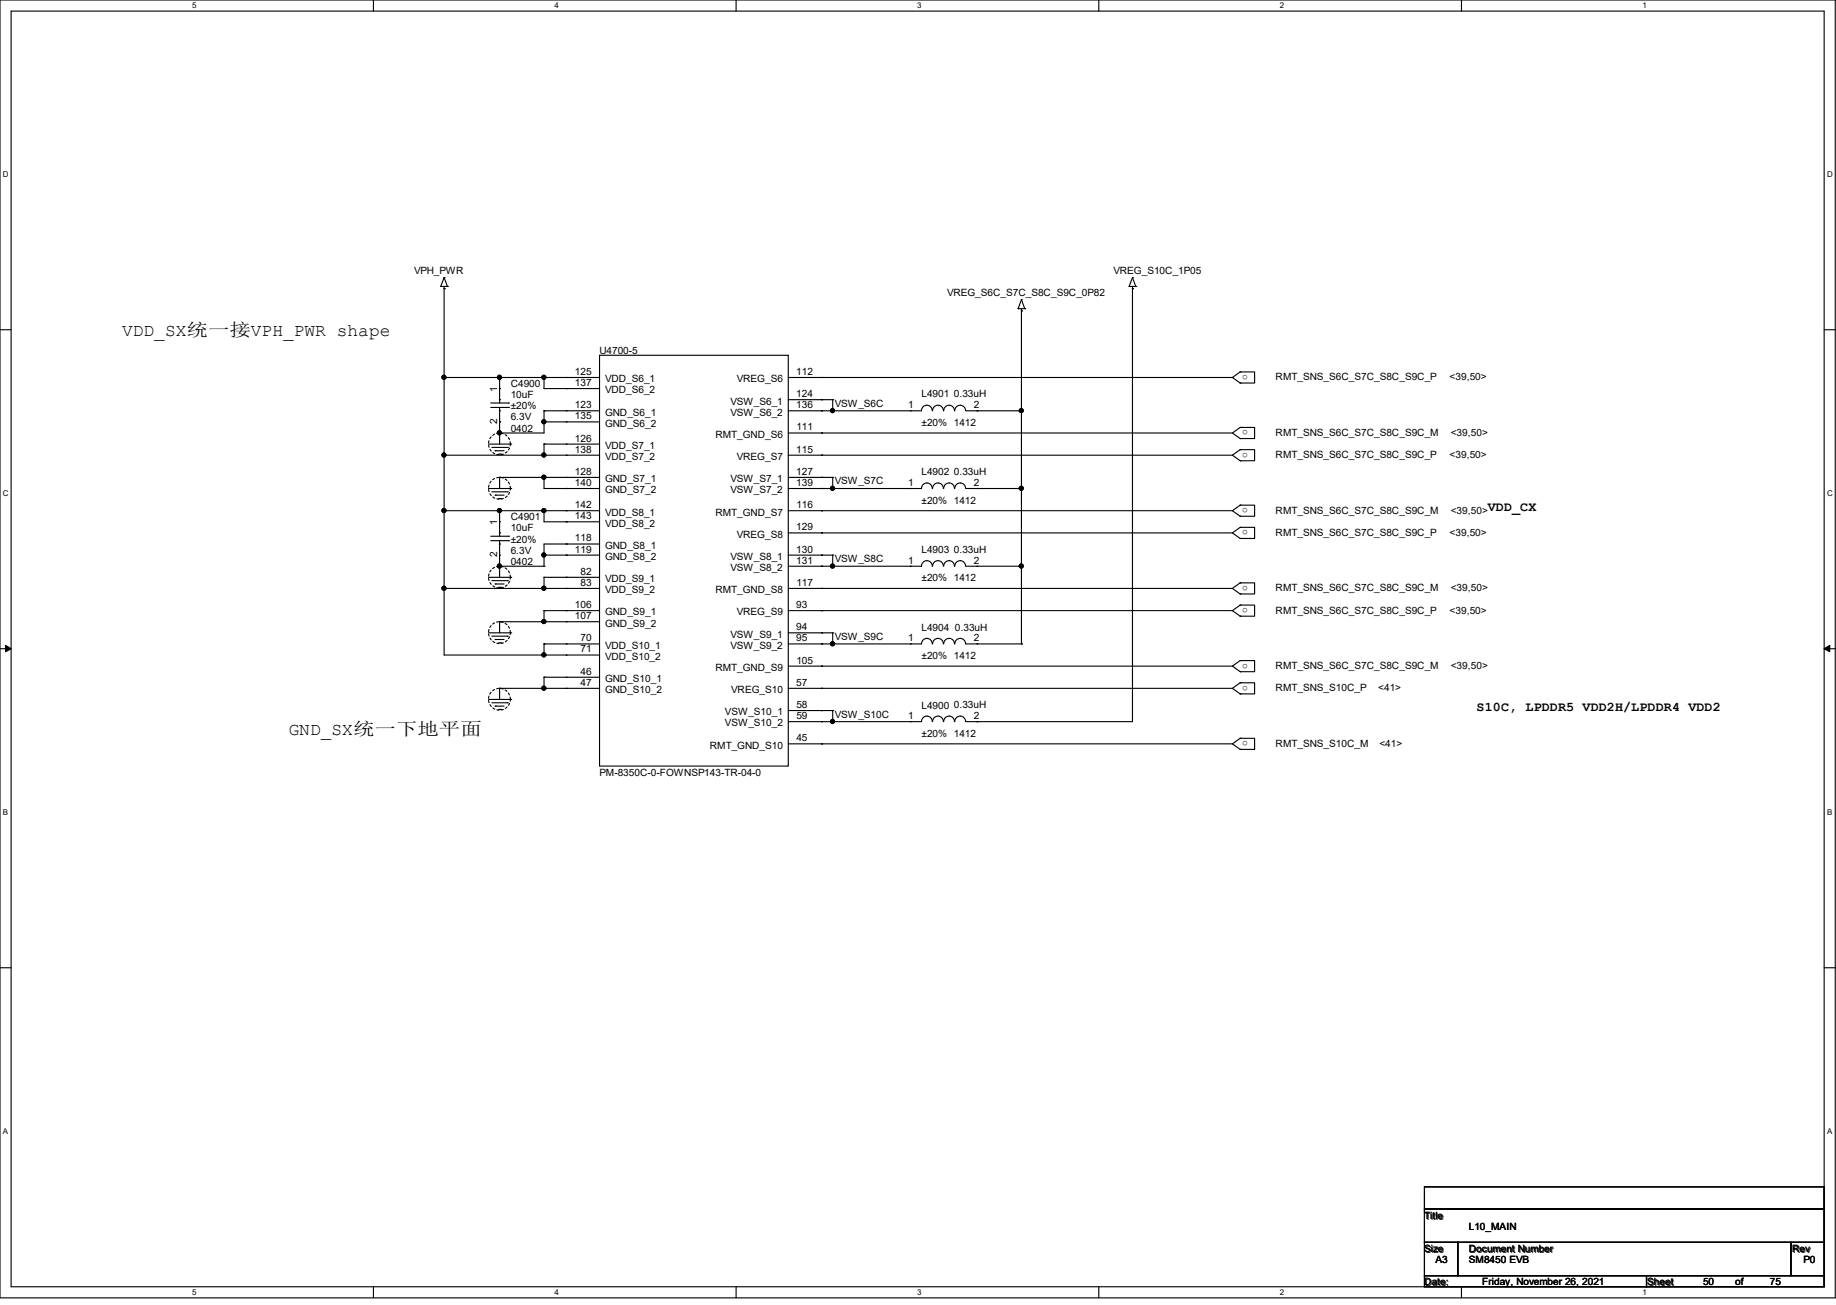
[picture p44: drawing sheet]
<svg xmlns="http://www.w3.org/2000/svg" width="210mm" height="149mm" viewBox="0 0 210 149" stroke-linecap="round" stroke-linejoin="round" font-family="sans-serif">
<defs><g id="words">
<g font-size="2">
<text x="14" y="38.4">VDD_SX统一接VPH_PWR shape</text>
<text x="33" y="84.1">GND_SX统一下地平面</text>
</g>
<g font-size="1.5">
<text x="170.2" y="58.4">VDD_CX</text>
<text x="168.9" y="81.3">S10C, LPDDR5 VDD2H/LPDDR4 VDD2</text>
</g>
<g font-size="1.1">
<text x="47.4" y="31.3">VPH_PWR</text>
<text x="108.3" y="33.9">VREG_S6C_S7C_S8C_S9C_0P82</text>
<text x="127.4" y="31.3">VREG_S10C_1P05</text>
<text x="68.6" y="40.5">U4700-5</text>
<text x="56.9" y="44.8" transform="rotate(-90 56.9 44.8)">1</text>
<text x="58.4" y="44.3">C4900</text>
<text x="58.4" y="45.6">10uF</text>
<text x="58.4" y="46.8">±20%</text>
<text x="65.8" y="42.9">125</text>
<text x="65.8" y="44.2">137</text>
<text x="65.8" y="46.7">123</text>
<text x="65.8" y="48">135</text>
<text x="69.2" y="43.7">VDD_S6_1</text>
<text x="69.2" y="45">VDD_S6_2</text>
<text x="69.2" y="47.5">GND_S6_1</text>
<text x="83.6" y="46.3">VSW_S6_1</text>
<text x="83.6" y="47.5">VSW_S6_2</text>
<text x="84.3" y="43.7">VREG_S6</text>
<text x="91.1" y="42.9">112</text>
<text x="91.1" y="45.4">124</text>
<text x="91.1" y="46.7">136</text>
<text x="95.5" y="46.5">VSW_S6C</text>
<text x="103.9" y="46.7">1</text>
<text x="105.4" y="45.4">L4901 0.33uH</text>
<text x="111.4" y="46.7">2</text>
<text x="142.7" y="42.9" transform="rotate(-180 142.7 42.9)">o</text>
<text x="145.9" y="43.5">RMT_SNS_S6C_S7C_S8C_S9C_P</text>
<text x="165.8" y="43.5">&lt;39,50&gt;</text>
<text x="56.9" y="48.5" transform="rotate(-90 56.9 48.5)">2</text>
<text x="58.4" y="49.4">0402</text>
<text x="58.4" y="48.1">6.3V</text>
<text x="65.8" y="50.5">126</text>
<text x="65.8" y="51.8">138</text>
<text x="69.2" y="48.8">GND_S6_2</text>
<text x="69.2" y="51.4">VDD_S7_1</text>
<text x="69.2" y="52.6">VDD_S7_2</text>
<text x="81.8" y="50.1">RMT_GND_S6</text>
<text x="84.3" y="52.6">VREG_S7</text>
<text x="91.1" y="51.8">115</text>
<text x="91.1" y="49.2">111</text>
<text x="105.4" y="48.7">±20% 1412</text>
<text x="142.7" y="51.8" transform="rotate(-180 142.7 51.8)">o</text>
<text x="142.7" y="49.2" transform="rotate(-180 142.7 49.2)">o</text>
<text x="145.9" y="52.4">RMT_SNS_S6C_S7C_S8C_S9C_P</text>
<text x="145.9" y="49.9">RMT_SNS_S6C_S7C_S8C_S9C_M</text>
<text x="165.8" y="52.4">&lt;39,50&gt;</text>
<text x="166" y="49.9">&lt;39,50&gt;</text>
<text x="58.4" y="59.5">C4901</text>
<text x="65.8" y="54.3">128</text>
<text x="65.8" y="55.6">140</text>
<text x="65.8" y="58.1">142</text>
<text x="65.8" y="59.4">143</text>
<text x="69.2" y="55.2">GND_S7_1</text>
<text x="69.2" y="56.4">GND_S7_2</text>
<text x="69.2" y="59">VDD_S8_1</text>
<text x="81.8" y="59">RMT_GND_S7</text>
<text x="83.6" y="55.2">VSW_S7_1</text>
<text x="83.6" y="56.4">VSW_S7_2</text>
<text x="91.1" y="54.3">127</text>
<text x="91.1" y="55.6">139</text>
<text x="91.1" y="58.1">116</text>
<text x="95.5" y="55.4">VSW_S7C</text>
<text x="103.9" y="55.6">1</text>
<text x="105.4" y="54.3">L4902 0.33uH</text>
<text x="105.4" y="57.6">±20% 1412</text>
<text x="111.4" y="55.6">2</text>
<text x="142.7" y="58.1" transform="rotate(-180 142.7 58.1)">o</text>
<text x="145.9" y="58.8">RMT_SNS_S6C_S7C_S8C_S9C_M</text>
<text x="166" y="58.8">&lt;39,50&gt;</text>
<text x="56.9" y="63.8" transform="rotate(-90 56.9 63.8)">2</text>
<text x="56.9" y="60.1" transform="rotate(-90 56.9 60.1)">1</text>
<text x="58.4" y="60.8">10uF</text>
<text x="58.4" y="64.6">0402</text>
<text x="58.4" y="63.3">6.3V</text>
<text x="58.4" y="62.1">±20%</text>
<text x="65.8" y="61.9">118</text>
<text x="65.8" y="63.2">119</text>
<text x="66.4" y="65.7">82</text>
<text x="69.2" y="60.2">VDD_S8_2</text>
<text x="69.2" y="62.8">GND_S8_1</text>
<text x="69.2" y="64.1">GND_S8_2</text>
<text x="83.6" y="64.1">VSW_S8_1</text>
<text x="83.6" y="65.3">VSW_S8_2</text>
<text x="84.3" y="61.5">VREG_S8</text>
<text x="91.1" y="60.7">129</text>
<text x="91.1" y="63.2">130</text>
<text x="91.1" y="64.5">131</text>
<text x="95.5" y="64.3">VSW_S8C</text>
<text x="103.9" y="64.5">1</text>
<text x="105.4" y="63.2">L4903 0.33uH</text>
<text x="111.4" y="64.5">2</text>
<text x="142.7" y="60.7" transform="rotate(-180 142.7 60.7)">o</text>
<text x="145.9" y="61.3">RMT_SNS_S6C_S7C_S8C_S9C_P</text>
<text x="165.8" y="61.3">&lt;39,50&gt;</text>
<text x="65.8" y="69.6">106</text>
<text x="65.8" y="70.8">107</text>
<text x="66.4" y="67">83</text>
<text x="69.2" y="66.6">VDD_S9_1</text>
<text x="69.2" y="67.9">VDD_S9_2</text>
<text x="69.2" y="70.4">GND_S9_1</text>
<text x="69.2" y="71.7">GND_S9_2</text>
<text x="81.8" y="67.9">RMT_GND_S8</text>
<text x="84.3" y="70.4">VREG_S9</text>
<text x="91.1" y="69.6">93</text>
<text x="91.1" y="67">117</text>
<text x="105.4" y="66.5">±20% 1412</text>
<text x="142.7" y="67" transform="rotate(-180 142.7 67)">o</text>
<text x="142.7" y="69.6" transform="rotate(-180 142.7 69.6)">o</text>
<text x="145.9" y="67.7">RMT_SNS_S6C_S7C_S8C_S9C_M</text>
<text x="145.9" y="70.2">RMT_SNS_S6C_S7C_S8C_S9C_P</text>
<text x="165.8" y="70.2">&lt;39,50&gt;</text>
<text x="166" y="67.7">&lt;39,50&gt;</text>
<text x="66.4" y="73.4">70</text>
<text x="66.4" y="74.6">71</text>
<text x="66.4" y="77.2">46</text>
<text x="69.2" y="74.2">VDD_S10_1</text>
<text x="69.2" y="75.5">VDD_S10_2</text>
<text x="81.8" y="76.8">RMT_GND_S9</text>
<text x="83.6" y="72.9">VSW_S9_1</text>
<text x="83.6" y="74.2">VSW_S9_2</text>
<text x="91.1" y="72.1">94</text>
<text x="91.1" y="73.4">95</text>
<text x="91.1" y="75.9">105</text>
<text x="95.5" y="73.2">VSW_S9C</text>
<text x="103.9" y="73.4">1</text>
<text x="105.4" y="72.2">L4904 0.33uH</text>
<text x="105.4" y="75.4">±20% 1412</text>
<text x="111.4" y="73.4">2</text>
<text x="142.7" y="75.9" transform="rotate(-180 142.7 75.9)">o</text>
<text x="145.9" y="76.5">RMT_SNS_S6C_S7C_S8C_S9C_M</text>
<text x="166" y="76.5">&lt;39,50&gt;</text>
<text x="66.4" y="78.4">47</text>
<text x="69.2" y="78">GND_S10_1</text>
<text x="69.2" y="79.3">GND_S10_2</text>
<text x="82.9" y="81.8">VSW_S10_1</text>
<text x="82.9" y="83.1">VSW_S10_2</text>
<text x="83.6" y="79.3">VREG_S10</text>
<text x="91.1" y="78.4">57</text>
<text x="91.1" y="81">58</text>
<text x="91.1" y="82.3">59</text>
<text x="95.5" y="82.1">VSW_S10C</text>
<text x="103.9" y="82.3">1</text>
<text x="105.4" y="81.1">L4900</text>
<text x="109.1" y="81">0.33uH</text>
<text x="111.4" y="82.3">2</text>
<text x="142.7" y="78.4" transform="rotate(-180 142.7 78.4)">o</text>
<text x="145.9" y="79.1">RMT_SNS_S10C_P</text>
<text x="157.7" y="79.1">&lt;41&gt;</text>
<text x="68.6" y="88.8">PM-8350C-0-FOWNSP143-TR-04-0</text>
<text x="81.2" y="85.6">RMT_GND_S10</text>
<text x="91.1" y="84.8">45</text>
<text x="105.4" y="84.3">±20% 1412</text>
<text x="142.7" y="84.8" transform="rotate(-180 142.7 84.8)">o</text>
<text x="145.9" y="85.4">RMT_SNS_S10C_M</text>
<text x="157.8" y="85.4">&lt;41&gt;</text>
<text x="162.9" y="139.4">Title</text>
<text x="162.9" y="143.2">Size</text>
<text x="168" y="143.2">Document Number</text>
<text x="168" y="140.7">L10_MAIN</text>
<text x="205" y="143.2">Rev</text>
<text x="162.9" y="147">Date:</text>
<text x="164.2" y="144.5">A3</text>
<text x="168" y="144.5">SM8450 EVB</text>
<text x="169.5" y="147">Friday, November 26, 2021</text>
<text x="188.4" y="147">Sheet</text>
<text x="194.8" y="147">50</text>
<text x="198.5" y="147">of</text>
<text x="202.5" y="147">75</text>
<text x="206.3" y="144.5">P0</text>
</g>
<g font-size=".9">
<text x="22" y=".9">5</text>
<text x="63.4" y=".9">4</text>
<text x="104.9" y=".9">3</text>
<text x="146.4" y=".9">2</text>
<text x="187.9" y=".9">1</text>
<text x=".3" y="20.3">D</text>
<text x="209" y="20.3">D</text>
<text x=".3" y="56.7">C</text>
<text x="209" y="56.7">C</text>
<text x=".3" y="93.2">B</text>
<text x="209" y="93.2">B</text>
<text x=".3" y="129.7">A</text>
<text x="209" y="129.7">A</text>
<text x="22" y="148.1">5</text>
<text x="63.4" y="148.1">4</text>
<text x="104.9" y="148.1">3</text>
<text x="146.4" y="148.1">2</text>
<text x="187.9" y="148.1">1</text>
</g>
</g></defs>
<path d="M0 0h209.9v148.5h-209.9zM1.3 1.3h207.4v145.9h-207.4z" fill="none" stroke="#000" stroke-width=".13"/>
<g fill="#fff">
<path d="M22 .1h.5v1h-.5z"/>
<path d="M22 147.3h.5v1h-.5z"/>
</g>
<path d="M42.7 0v1.3M42.7 147.2v1.3" fill="none" stroke="#000" stroke-width=".13"/>
<g fill="#fff">
<path d="M63.4 .1h.5v1h-.5z"/>
<path d="M63.4 147.3h.5v1h-.5z"/>
</g>
<path d="M84.2 0v1.3M84.2 147.2v1.3" fill="none" stroke="#000" stroke-width=".13"/>
<g fill="#fff">
<path d="M104.9 .1h.5v1h-.5z"/>
<path d="M104.9 147.3h.5v1h-.5z"/>
</g>
<path d="M125.7 0v1.3M125.7 147.2v1.3" fill="none" stroke="#000" stroke-width=".13"/>
<g fill="#fff">
<path d="M146.4 .1h.5v1h-.5z"/>
<path d="M146.4 147.3h.5v1h-.5z"/>
</g>
<path d="M167.2 0v1.3M167.2 147.2v1.3" fill="none" stroke="#000" stroke-width=".13"/>
<g fill="#fff">
<path d="M187.9 .1h.5v1h-.5z"/>
<path d="M187.9 147.3h.5v1h-.5z"/>
<path d="M.3 19.5h.7v1h-.7z"/>
<path d="M209 19.5h.6v1h-.6z"/>
<path d="M.3 55.9h.7v1h-.7z"/>
<path d="M209 55.9h.6v1h-.6z"/>
</g>
<path d="M0 37.7h1.3M208.7 37.7h1.2" fill="none" stroke="#000" stroke-width=".13"/>
<g fill="#fff">
<path d="M.3 92.4h.6v1h-.6z"/>
<path d="M209 92.4h.6v1h-.6z"/>
</g>
<path d="M0 74.2h1.3M208.7 74.2h1.2" fill="none" stroke="#000" stroke-width=".13"/>
<path d="M.6 73.8l.7 .4-.7 .3zM208.7 74.2l.6-.4v.7z" fill="#000" stroke="#000" stroke-width=".13"/>
<g fill="#fff">
<path d="M.3 128.9h.6v1h-.6z"/>
<path d="M209 128.9h.6v1h-.6z"/>
</g>
<g fill="none" stroke="#000" stroke-width=".13">
<path d="M50.4 32.8h.1M50.4 32.8h.8M50.8 33h.1M50.8 31.7h.1M50.8 32.8v42.1h17.8M50.8 31.7l-.4 1.1M50.8 31.7l.4 1.1M51.2 32.8h.1M116.5 35.3h.1M116.5 35.3h.7M116.8 34.3l.4 1M116.8 35.6h.1"/>
<path d="M116.8 34.3h.1M116.8 35.3v38.4M116.8 34.3l-.3 1M117.2 35.3h.1M129.2 32.8h.1M129.2 32.8h.7M129.5 31.7l.4 1.1M129.5 33h.1M129.5 31.7h.1M129.5 32.8v49.7h-19M129.5 31.7l-.3 1.1M129.9 32.8h.1"/>
<path d="M50.8 52.1h17.8M50.8 43.2h17.8M50.8 43.2h.1M50.8 52.1h.1M50.8 58.4h.1M50.8 58.4h17.8M55.9 50.8h2.5M55.9 55.9h2.5M56.1 46.1h2.1M56.1 46.6h2.1M56.3 51.2h1.7M56.3 56.3h1.7"/>
<path d="M56.6 51.6h.1M56.6 56.6h.1M56.6 51.6h1.1M56.6 56.6h1.1M57 51.9h.3M57 57h.3M57.1 54.6h11.5M57.1 45.7h.1M57.1 47h.1M57.1 44.4h.1M57.1 48.3h.1M57.1 59.7h.1"/>
<path d="M57.1 43.2h.1M57.1 49.5h.1M57.1 54.6h.1M57.1 58.4h.1M57.1 43.2v2.9M57.1 46.6v4.2M57.1 54.6v1.3M57.1 58.4v2.9M57.3 51.9h.1M57.3 57h.1M58 51.2h.1M58 56.3h.1"/>
<path d="M58.2 46.1h.1M58.2 46.6h.1M58.4 50.8h.1M58.4 55.9h.1M62.2 43.2h.1M62.2 44.4h.1M62.2 47h.1M62.2 48.3h.1M62.2 50.8h.1M62.2 52.1h.1M62.2 54.6h.1M62.2 58.4h.1"/>
<path d="M62.2 54.6v1.3h6.4M62.2 58.4v1.3h6.4M62.2 47v2.5h-5.1M62.2 43.2v1.2M62.2 50.8v1.3M62.2 50.8h6.4M62.2 44.4h6.4M62.2 47h6.4M62.2 48.3h6.4M64.8 43.2h.1M64.8 44.4h.1M64.8 47h.1"/>
<path d="M64.8 48.3h.1M64.8 50.8h.1M64.8 52.1h.1M64.8 54.6h.1M64.8 55.9h.1M64.8 58.4h.1M64.8 59.7h.1M68.6 40.6h21.6v47h-21.6zM90.2 43.2h50.8M90.2 52.1h50.8M90.2 54.6h5M90.2 58.4h50.8"/>
<path d="M90.2 45.7h5M90.2 49.5h50.8M94 43.2h.1M94 45.7h.1M94 47h.1M94 49.5h.1M94 52.1h.1M94 54.6h.1M94 55.9h.1M94 58.4h.1M95.2 45.7h.1M95.2 47h.1"/>
<path d="M95.2 54.6h.1M95.2 55.9h.1M95.2 45.7v1.3M95.2 54.6v1.3M104.1 47h.1M104.1 55.9h.1M106.6 47a.61 .61 0 0 0-.6-.6 .61 .61 0 0 0-.6 .6h-15.2M106.6 55.9a.61 .61 0 0 0-.6-.7 .61 .61 0 0 0-.6 .7h-15.2M107.9 47a.61 .61 0 0 0-.6-.6 .61 .61 0 0 0-.6 .6M107.9 55.9a.61 .61 0 0 0-.6-.7 .61 .61 0 0 0-.6 .7M108.6 46.4a.61 .61 0 0 0-.7 .6M108.6 55.2a.61 .61 0 0 0-.7 .7"/>
<path d="M108.6 46.4a.61 .61 0 0 1 .6 .6M108.6 55.2a.61 .61 0 0 1 .6 .7M110.4 47a.61 .61 0 0 0-.6-.6 .61 .61 0 0 0-.6 .6M110.4 55.9a.61 .61 0 0 0-.6-.7 .61 .61 0 0 0-.6 .7M110.5 55.9h6.3M110.5 47h6.3M111.8 47h.1M111.8 55.9h.1M116.8 55.9h.1M116.8 47h.1M141 43.2h.1M141 52.1l.9 .6"/>
<path d="M141 58.4l.9 .7M141 43.2l.9 .6M141 49.5l.9 .7M141.9 52.7h.1M141.9 51.4h.1M141.9 51.4h1.6v1.3h-1.6M141.9 59.1h.1M141.9 57.8h.1M141.9 57.8h1.6v1.3h-1.6M141.9 43.8h.1M141.9 42.5h.1M141.9 42.5h1.6v1.3h-1.6"/>
<path d="M141.9 50.2h.1M141.9 48.9h.1M141.9 48.9h1.6v1.3h-1.6M141.9 51.4l-.9 .7M141.9 57.8l-.9 .6M141.9 42.5l-.9 .7M141.9 48.9l-.9 .6M50.8 67.3h17.8M50.8 67.3h.1M55.9 66h2.5M55.9 72.4h2.5M56.1 61.3h2.1"/>
<path d="M56.1 61.8h2.1M56.3 66.4h1.7M56.3 72.8h1.7M56.6 66.8h.1M56.6 73.2h.1M56.6 66.8h1.1M56.6 73.2h1.1M57 67.2h.3M57 73.5h.3M57.1 71.1h11.5M57.1 78.7h11.5M57.1 64.8h5.1"/>
<path d="M57.1 61h.1M57.1 62.2h.1M57.1 63.5h.1M57.1 64.8h.1M57.1 71.1h.1M57.1 78.7h.1M57.1 61.8v4.2M57.1 71.1v1.3M57.1 78.7v1.3M57.3 67.2h.1M57.3 73.5h.1M58 66.4h.1"/>
<path d="M58 72.8h.1M58.2 61.3h.1M58.2 61.8h.1M58.4 66h.1M58.4 72.4h.1M62.2 63.5h.1M62.2 66h.1M62.2 67.3h.1M62.2 69.8h.1M62.2 71.1h.1M62.2 73.7h.1M62.2 74.9h.1"/>
<path d="M62.2 77.5h.1M62.2 78.7h.1M62.2 64.8h.1M62.2 66h6.4M62.2 63.5h6.4M62.2 66v1.3M62.2 69.8v1.3M62.2 73.7v1.2M62.2 77.5v1.2M62.2 69.8h6.4M62.2 73.7h6.4M62.2 77.5h6.4"/>
<path d="M64.8 62.2h.1M64.8 63.5h.1M64.8 66h.1M64.8 67.3h.1M64.8 69.8h.1M64.8 71.1h.1M64.8 73.7h.1M64.8 74.9h.1M64.8 77.5h.1M64.8 78.7h.1M68.6 62.2h-6.4v2.6M90.2 72.4h5"/>
<path d="M90.2 63.5h5M90.2 67.3h50.8M90.2 69.8h50.8M90.2 78.7h50.8M90.2 61h50.8M90.2 76.2h50.8M94 61h.1M94 63.5h.1M94 64.8h.1M94 67.3h.1M94 69.8h.1M94 72.4h.1"/>
<path d="M94 73.7h.1M94 76.2h.1M94 78.7h.1M95.2 63.5h.1M95.2 64.8h.1M95.2 72.4h.1M95.2 73.7h.1M95.2 63.5v1.3M95.2 72.4v1.3M104.1 73.7h.1M104.1 64.8h.1M106.6 73.7a.61 .61 0 0 0-.6-.7 .61 .61 0 0 0-.6 .7h-15.2"/>
<path d="M106.6 64.8a.61 .61 0 0 0-.6-.7 .61 .61 0 0 0-.6 .7h-15.2M107.9 73.7a.61 .61 0 0 0-.6-.7 .61 .61 0 0 0-.6 .7M107.9 64.8a.61 .61 0 0 0-.6-.7 .61 .61 0 0 0-.6 .7M108.6 73a.61 .61 0 0 0-.7 .7M108.6 64.1a.61 .61 0 0 0-.7 .7M108.6 73a.61 .61 0 0 1 .6 .7M108.6 64.1a.61 .61 0 0 1 .6 .7M110.4 73.7a.61 .61 0 0 0-.6-.7 .61 .61 0 0 0-.6 .7M110.4 64.8a.61 .61 0 0 0-.6-.7 .61 .61 0 0 0-.6 .7M110.5 73.7h6.3M110.5 64.8h6.3M111.8 73.7h.1"/>
<path d="M111.8 64.8h.1M116.8 64.8h.1M116.8 73.7h.1M141 61l.9 .6M141 67.3l.9 .6M141 69.8l.9 .7M141 76.2l.9 .6M141 78.7l.9 .7M141.9 61.6h.1M141.9 60.3h.1M141.9 60.3h1.6v1.3h-1.6M141.9 67.9h.1"/>
<path d="M141.9 66.7h.1M141.9 66.7h1.6v1.2h-1.6M141.9 70.5h.1M141.9 69.2h.1M141.9 69.2h1.6v1.3h-1.6M141.9 76.8h.1M141.9 75.6h.1M141.9 75.6h1.6v1.2h-1.6M141.9 79.4h.1M141.9 78.1h.1M141.9 78.1h1.6v1.3h-1.6M141.9 60.3l-.9 .7"/>
<path d="M141.9 66.7l-.9 .6M141.9 69.2l-.9 .6M141.9 75.6l-.9 .6M141.9 78.1l-.9 .6M55.9 80h2.5M56.3 80.4h1.7M56.6 80.8h.1M56.6 80.8h1.1M57 81.2h.3M57.3 81.2h.1M58 80.4h.1M58.4 80h.1"/>
<path d="M90.2 81.3h5M90.2 85.1h50.8M94 81.3h.1M94 82.5h.1M94 85.1h.1M95.2 81.3h.1M95.2 82.5h.1M95.2 81.3v1.2M104.1 82.5h.1M106.6 82.5a.61 .61 0 0 0-.6-.6 .61 .61 0 0 0-.6 .6h-15.2M107.9 82.5a.61 .61 0 0 0-.6-.6 .61 .61 0 0 0-.6 .6M108.6 81.9a.61 .61 0 0 0-.7 .6"/>
<path d="M108.6 81.9a.61 .61 0 0 1 .6 .6M110.4 82.5a.61 .61 0 0 0-.6-.6 .61 .61 0 0 0-.6 .6M111.8 82.5h.1M141 85.1l.9 .6M141.9 85.7h.1M141.9 84.5h.1M141.9 84.5h1.6v1.2h-1.6M141.9 84.5l-.9 .6M0 110.7h1.3M208.7 110.7h1.2M162.9 135.8h45.8v2.5h-45.8zM162.9 138.3h45.8v3.8h-45.8z"/>
<path d="M162.9 142.1h3.9v3.8h-3.9zM162.9 145.9h25.4v1.3h-25.4zM166.8 142.1h38.1v3.8h-38.1zM188.3 145.9h20.4v1.3h-20.4zM204.9 142.1h3.8v3.8h-3.8z"/>
</g>
<g fill="none" stroke="#000" stroke-width=".13" stroke-dasharray=".3">
<circle cx="57.1" cy="50.8" r="1.25"/>
<circle cx="57.1" cy="55.9" r="1.25"/>
<circle cx="57.1" cy="66" r="1.25"/>
<circle cx="57.1" cy="72.4" r="1.25"/>
<circle cx="57.1" cy="80" r="1.25"/>
</g>
<g fill="#000" stroke="#000" stroke-width=".13">
<circle cx="50.8" cy="58.4" r=".23"/>
<circle cx="50.8" cy="43.2" r=".23"/>
<circle cx="50.8" cy="52" r=".23"/>
<circle cx="57.1" cy="43.2" r=".23"/>
<circle cx="57.1" cy="58.4" r=".23"/>
<circle cx="57.1" cy="49.5" r=".23"/>
<circle cx="62.2" cy="54.6" r=".23"/>
<circle cx="62.2" cy="48.2" r=".23"/>
<circle cx="62.2" cy="58.4" r=".23"/>
<circle cx="62.2" cy="43.2" r=".23"/>
<circle cx="62.2" cy="52" r=".23"/>
<circle cx="95.2" cy="55.9" r=".23"/>
<circle cx="95.2" cy="47" r=".23"/>
<circle cx="116.8" cy="55.9" r=".23"/>
<circle cx="116.8" cy="47" r=".23"/>
<circle cx="50.8" cy="67.3" r=".23"/>
<circle cx="57.1" cy="64.7" r=".23"/>
<circle cx="62.2" cy="71.1" r=".23"/>
<circle cx="62.2" cy="67.3" r=".23"/>
<circle cx="62.2" cy="78.7" r=".23"/>
<circle cx="62.2" cy="74.9" r=".23"/>
<circle cx="62.2" cy="63.5" r=".23"/>
<circle cx="95.2" cy="64.7" r=".23"/>
<circle cx="95.2" cy="73.6" r=".23"/>
<circle cx="116.8" cy="64.7" r=".23"/>
<circle cx="95.2" cy="82.5" r=".23"/>
</g>
<use href="#words"/>
</svg>
